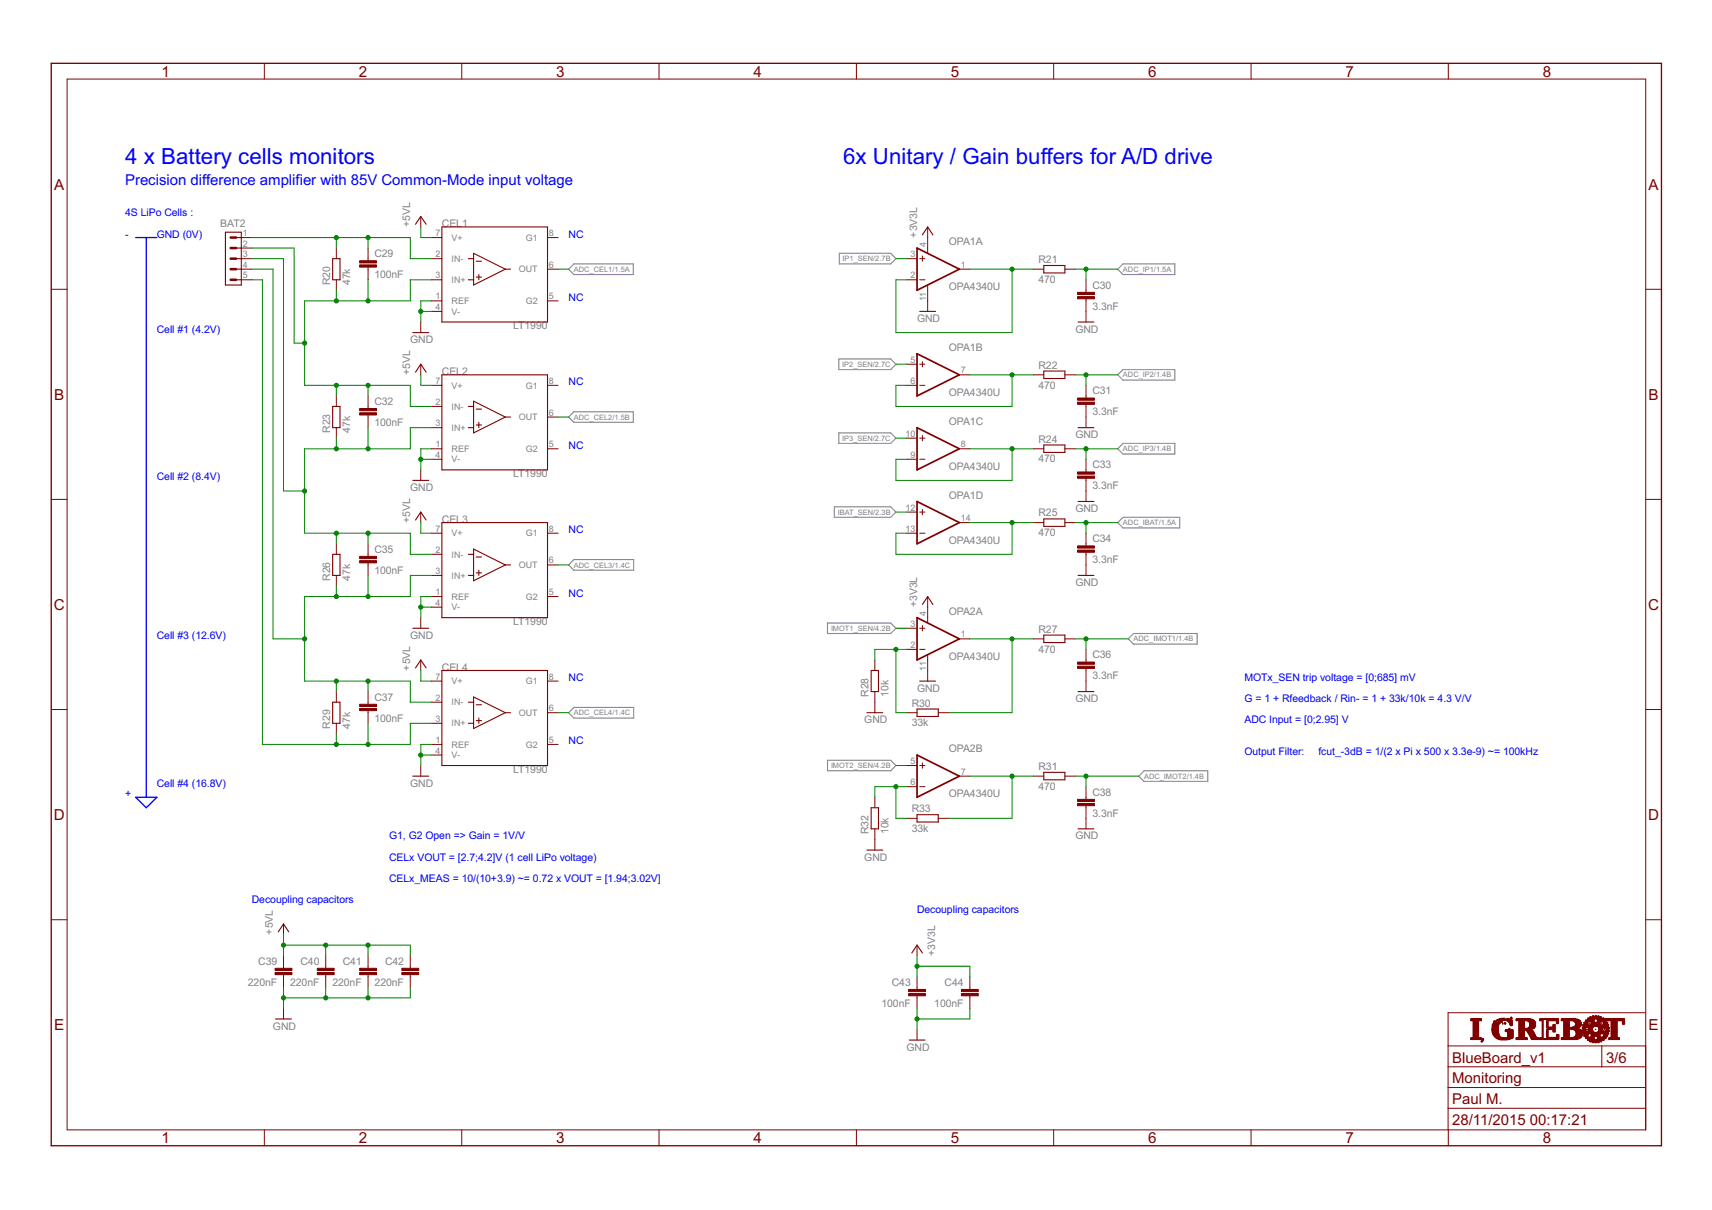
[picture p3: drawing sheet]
<svg xmlns="http://www.w3.org/2000/svg" width="297mm" height="210mm" viewBox="0 0 297 210" stroke-linecap="round" stroke-linejoin="round" font-family="sans-serif">
<defs><g id="words">
<g font-size="4.3" fill="#00f">
<text x="21.7" y="28.4">4 x Battery cells monitors</text>
<text x="146.3" y="28.4">6x Unitary / Gain buffers for A/D drive</text>
</g>
<g font-size="2.9" fill="#800000">
<text x="28" y="13.3">1</text>
<text x="62.3" y="13.3">2</text>
<text x="96.5" y="13.3">3</text>
<text x="130.7" y="13.3">4</text>
<text x="165" y="13.3">5</text>
<text x="199.2" y="13.3">6</text>
<text x="233.4" y="13.3">7</text>
<text x="267.7" y="13.3">8</text>
<text x="9.4" y="32.9">A</text>
<text x="286" y="32.9">A</text>
<text x="9.4" y="69.3">B</text>
<text x="286" y="69.3">B</text>
<text x="9.3" y="105.8">C</text>
<text x="286" y="105.8">C</text>
<text x="9.3" y="142.3">D</text>
<text x="286" y="142.3">D</text>
<text x="9.4" y="178.7">E</text>
<text x="286" y="178.7">E</text>
<text x="252" y="184.3">BlueBoard_v1</text>
<text x="278.6" y="184.3">3/6</text>
<text x="252" y="187.9">Monitoring</text>
<text x="252" y="191.5">Paul M.</text>
<text x="252" y="195.1">28/11/2015</text>
<text x="265.4" y="195.1">00:17:21</text>
<text x="28" y="198.3">1</text>
<text x="62.3" y="198.3">2</text>
<text x="96.5" y="198.3">3</text>
<text x="130.7" y="198.3">4</text>
<text x="165" y="198.3">5</text>
<text x="199.2" y="198.3">6</text>
<text x="233.4" y="198.3">7</text>
<text x="267.7" y="198.3">8</text>
</g>
<text font-size="2.9" fill="#00f" x="21.7" y="32">Precision difference amplifier with 85V Common-Mode input voltage</text>
<g font-size="2" fill="#00f">
<text x="21.7" y="37.5">4S LiPo Cells :</text>
<text x="21.7" y="41.2">-</text>
<text x="27.2" y="41.2">GND (0V)</text>
<text x="98.7" y="41.2">NC</text>
<text x="98.7" y="52.2">NC</text>
<text x="27.2" y="57.7">Cell #1 (4.2V)</text>
<text x="98.7" y="66.9">NC</text>
<text x="98.7" y="77.8">NC</text>
<text x="27.2" y="83.3">Cell #2 (8.4V)</text>
<text x="98.7" y="92.5">NC</text>
<text x="98.7" y="103.5">NC</text>
<text x="27.2" y="110.8">Cell #3 (12.6V)</text>
<text x="98.7" y="118.1">NC</text>
<text x="215.9" y="118.1">MOTx_SEN trip voltage = [0;685] mV</text>
<text x="215.9" y="121.8">G = 1 + Rfeedback / Rin- = 1 + 33k/10k = 4.3 V/V</text>
<text x="215.9" y="125.5">ADC Input = [0;2.95] V</text>
<text x="98.7" y="129.1">NC</text>
<text x="215.9" y="131">Output Filter:</text>
<text x="228.7" y="131">fcut_-3dB = 1/(2 x Pi x 500 x 3.3e-9) ~= 100kHz</text>
<text x="27.2" y="136.5">Cell #4 (16.8V)</text>
<text x="21.7" y="138.3">+</text>
<text x="67.5" y="145.6">G1, G2 Open =&gt; Gain = 1V/V</text>
<text x="67.5" y="149.3">CELx VOUT = [2.7;4.2]V (1 cell LiPo voltage)</text>
<text x="67.5" y="153">CELx_MEAS = 10/(10+3.9) ~= 0.72 x VOUT = [1.94;3.02V]</text>
<text x="43.7" y="156.6">Decoupling capacitors</text>
<text x="159.1" y="158.5">Decoupling capacitors</text>
</g>
<g font-size="2" fill="#808080">
<text x="38.2" y="39.4">BAT2</text>
<text x="71.2" y="39.4" transform="rotate(-90 71.2 39.4)">+5VL</text>
<text x="76.7" y="39.4">CEL1</text>
<text x="159.1" y="41.2" transform="rotate(-90 159.1 41.2)">+3V3L</text>
<text x="65" y="44.6">C29</text>
<text x="164.6" y="42.6">OPA1A</text>
<text x="180.2" y="45.6">R21</text>
<text x="57.3" y="49.4" transform="rotate(-90 57.3 49.4)">R20</text>
<text x="60.7" y="49.4" transform="rotate(-90 60.7 49.4)">47k</text>
<text x="65" y="48.3">100nF</text>
<text x="164.6" y="50.4">OPA4340U</text>
<text x="180.2" y="49.1">470</text>
<text x="189.5" y="53.8">3.3nF</text>
<text x="189.5" y="50.1">C30</text>
<text x="71.2" y="59.5">GND</text>
<text x="89" y="57.2">LT1990</text>
<text x="159.1" y="55.9">GND</text>
<text x="186.6" y="57.7">GND</text>
<text x="71.2" y="65" transform="rotate(-90 71.2 65)">+5VL</text>
<text x="76.7" y="65">CEL2</text>
<text x="164.6" y="60.9">OPA1B</text>
<text x="180.2" y="63.9">R22</text>
<text x="65" y="70.2">C32</text>
<text x="164.6" y="68.7">OPA4340U</text>
<text x="180.2" y="67.4">470</text>
<text x="189.5" y="68.4">C31</text>
<text x="57.3" y="75.1" transform="rotate(-90 57.3 75.1)">R23</text>
<text x="60.7" y="75.1" transform="rotate(-90 60.7 75.1)">47k</text>
<text x="65" y="73.9">100nF</text>
<text x="164.6" y="73.7">OPA1C</text>
<text x="180.2" y="76.8">R24</text>
<text x="186.6" y="76">GND</text>
<text x="189.5" y="72.1">3.3nF</text>
<text x="89" y="82.8">LT1990</text>
<text x="164.6" y="81.5">OPA4340U</text>
<text x="180.2" y="80.2">470</text>
<text x="189.5" y="81.2">C33</text>
<text x="71.2" y="85.2">GND</text>
<text x="164.6" y="86.5">OPA1D</text>
<text x="180.2" y="89.6">R25</text>
<text x="186.6" y="88.8">GND</text>
<text x="189.5" y="84.9">3.3nF</text>
<text x="65" y="95.9">C35</text>
<text x="71.2" y="90.7" transform="rotate(-90 71.2 90.7)">+5VL</text>
<text x="76.7" y="90.7">CEL3</text>
<text x="164.6" y="94.3">OPA4340U</text>
<text x="180.2" y="93">470</text>
<text x="189.5" y="94.1">C34</text>
<text x="57.3" y="100.7" transform="rotate(-90 57.3 100.7)">R26</text>
<text x="60.7" y="100.7" transform="rotate(-90 60.7 100.7)">47k</text>
<text x="65" y="99.6">100nF</text>
<text x="186.6" y="101.7">GND</text>
<text x="189.5" y="97.7">3.3nF</text>
<text x="159.1" y="105.3" transform="rotate(-90 159.1 105.3)">+3V3L</text>
<text x="164.6" y="106.7">OPA2A</text>
<text x="71.2" y="110.8">GND</text>
<text x="89" y="108.4">LT1990</text>
<text x="180.2" y="113.2">470</text>
<text x="180.2" y="109.7">R27</text>
<text x="71.2" y="116.3" transform="rotate(-90 71.2 116.3)">+5VL</text>
<text x="76.7" y="116.3">CEL4</text>
<text x="159.1" y="120">GND</text>
<text x="164.6" y="114.5">OPA4340U</text>
<text x="189.5" y="117.9">3.3nF</text>
<text x="189.5" y="114.2">C36</text>
<text x="65" y="125.2">100nF</text>
<text x="65" y="121.5">C37</text>
<text x="150" y="125.5">GND</text>
<text x="150.7" y="120.9" transform="rotate(-90 150.7 120.9)">R28</text>
<text x="154.2" y="120.9" transform="rotate(-90 154.2 120.9)">10k</text>
<text x="158.2" y="122.6">R30</text>
<text x="186.6" y="121.8">GND</text>
<text x="57.3" y="126.4" transform="rotate(-90 57.3 126.4)">R29</text>
<text x="60.7" y="126.4" transform="rotate(-90 60.7 126.4)">47k</text>
<text x="158.2" y="126">33k</text>
<text x="164.6" y="130.5">OPA2B</text>
<text x="71.2" y="136.5">GND</text>
<text x="89" y="134.1">LT1990</text>
<text x="180.2" y="137">470</text>
<text x="180.2" y="133.6">R31</text>
<text x="158.2" y="140.9">R33</text>
<text x="164.6" y="138.3">OPA4340U</text>
<text x="189.5" y="141.7">3.3nF</text>
<text x="189.5" y="138">C38</text>
<text x="150" y="149.3">GND</text>
<text x="150.7" y="144.7" transform="rotate(-90 150.7 144.7)">R32</text>
<text x="154.2" y="144.7" transform="rotate(-90 154.2 144.7)">10k</text>
<text x="158.2" y="144.3">33k</text>
<text x="186.6" y="145.6">GND</text>
<text x="44.8" y="167.3">C39</text>
<text x="47.4" y="162.1" transform="rotate(-90 47.4 162.1)">+5VL</text>
<text x="52.1" y="167.3">C40</text>
<text x="59.5" y="167.3">C41</text>
<text x="66.8" y="167.3">C42</text>
<text x="162.2" y="165.8" transform="rotate(-90 162.2 165.8)">+3V3L</text>
<text x="43" y="171">220nF</text>
<text x="50.3" y="171">220nF</text>
<text x="57.7" y="171">220nF</text>
<text x="65" y="171">220nF</text>
<text x="154.7" y="171">C43</text>
<text x="163.9" y="171">C44</text>
<text x="47.4" y="178.6">GND</text>
<text x="152.9" y="174.7">100nF</text>
<text x="162.1" y="174.7">100nF</text>
<text x="157.3" y="182.3">GND</text>
</g>
<g font-size="1.7" fill="#808080">
<text x="42.1" y="40.9">1</text>
<text x="75.6" y="40.9">7</text>
<text x="78.4" y="41.8">V+</text>
<text x="91.2" y="41.8">G1</text>
<text x="95.3" y="40.9">8</text>
<text x="42.1" y="42.8">2</text>
<text x="42.1" y="44.6">3</text>
<text x="42.1" y="46.4">4</text>
<text x="75.6" y="44.6">2</text>
<text x="78.4" y="45.4">IN-</text>
<text x="90" y="47.3">OUT</text>
<text x="95.3" y="46.4">6</text>
<text x="158" y="44.6">3</text>
<text x="160.7" y="42.8" transform="rotate(-90 160.7 42.8)">4</text>
<text x="166.7" y="46.4">1</text>
<text x="42.1" y="48.3">5</text>
<text x="75.6" y="48.3">3</text>
<text x="75.6" y="53.8">4</text>
<text x="75.6" y="51.9">1</text>
<text x="78.4" y="49.1">IN+</text>
<text x="78.4" y="52.7">REF</text>
<text x="91.2" y="52.7">G2</text>
<text x="95.3" y="51.9">5</text>
<text x="158" y="48.3">2</text>
<text x="160.7" y="52.2" transform="rotate(-90 160.7 52.2)">11</text>
<text x="78.4" y="54.6">V-</text>
<text x="158" y="62.9">5</text>
<text x="166.7" y="64.8">7</text>
<text x="75.6" y="66.6">7</text>
<text x="75.6" y="70.3">2</text>
<text x="78.4" y="67.4">V+</text>
<text x="78.4" y="71.1">IN-</text>
<text x="91.2" y="67.4">G1</text>
<text x="95.3" y="66.6">8</text>
<text x="158" y="66.6">6</text>
<text x="75.6" y="73.9">3</text>
<text x="75.6" y="77.6">1</text>
<text x="78.4" y="74.7">IN+</text>
<text x="90" y="72.9">OUT</text>
<text x="95.3" y="72.1">6</text>
<text x="95.3" y="77.6">5</text>
<text x="157.1" y="75.8">10</text>
<text x="166.7" y="77.6">8</text>
<text x="75.6" y="79.4">4</text>
<text x="78.4" y="80.2">V-</text>
<text x="78.4" y="78.4">REF</text>
<text x="91.2" y="78.4">G2</text>
<text x="158" y="79.4">9</text>
<text x="157.1" y="88.6">12</text>
<text x="75.6" y="92.2">7</text>
<text x="75.6" y="95.9">2</text>
<text x="78.4" y="93">V+</text>
<text x="91.2" y="93.1">G1</text>
<text x="95.3" y="92.2">8</text>
<text x="157.1" y="92.2">13</text>
<text x="166.7" y="90.4">14</text>
<text x="75.6" y="99.6">3</text>
<text x="78.4" y="96.7">IN-</text>
<text x="78.4" y="100.4">IN+</text>
<text x="90" y="98.5">OUT</text>
<text x="95.3" y="97.7">6</text>
<text x="75.6" y="105.1">4</text>
<text x="75.6" y="103.2">1</text>
<text x="78.4" y="105.9">V-</text>
<text x="78.4" y="104">REF</text>
<text x="91.2" y="104">G2</text>
<text x="95.3" y="103.2">5</text>
<text x="160.7" y="106.9" transform="rotate(-90 160.7 106.9)">4</text>
<text x="158" y="112.4">2</text>
<text x="158" y="108.7">3</text>
<text x="166.7" y="110.6">1</text>
<text x="75.6" y="117.9">7</text>
<text x="78.4" y="118.7">V+</text>
<text x="91.2" y="118.7">G1</text>
<text x="95.3" y="117.9">8</text>
<text x="160.7" y="116.4" transform="rotate(-90 160.7 116.4)">11</text>
<text x="75.6" y="121.6">2</text>
<text x="75.6" y="125.2">3</text>
<text x="78.4" y="122.4">IN-</text>
<text x="90" y="124.2">OUT</text>
<text x="95.3" y="123.4">6</text>
<text x="75.6" y="130.7">4</text>
<text x="75.6" y="128.9">1</text>
<text x="78.4" y="126">IN+</text>
<text x="78.4" y="131.5">V-</text>
<text x="78.4" y="129.7">REF</text>
<text x="91.2" y="129.7">G2</text>
<text x="95.3" y="128.9">5</text>
<text x="158" y="136.2">6</text>
<text x="158" y="132.5">5</text>
<text x="166.7" y="134.4">7</text>
</g>
<g font-size="1.4" fill="#808080">
<text x="99.6" y="47.2">ADC_CEL1/1.5A</text>
<text x="146.2" y="45.3">IP1_SEN/2.7B</text>
<text x="194.8" y="47.2">ADC_IP1/1.5A</text>
<text x="146.1" y="63.6">IP2_SEN/2.7C</text>
<text x="194.8" y="65.5">ADC_IP2/1.4B</text>
<text x="99.6" y="72.8">ADC_CEL2/1.5B</text>
<text x="146.1" y="76.5">IP3_SEN/2.7C</text>
<text x="194.8" y="78.3">ADC_IP3/1.4B</text>
<text x="145.4" y="89.3">IBAT_SEN/2.3B</text>
<text x="194.8" y="91.1">ADC_IBAT/1.5A</text>
<text x="99.6" y="98.5">ADC_CEL3/1.4C</text>
<text x="144.2" y="109.4">IMOT1_SEN/4.2B</text>
<text x="196.7" y="111.3">ADC_IMOT1/1.4B</text>
<text x="99.6" y="124.1">ADC_CEL4/1.4C</text>
<text x="144.2" y="133.3">IMOT2_SEN/4.2B</text>
<text x="198.5" y="135.1">ADC_IMOT2/1.4B</text>
</g>
</g></defs>
<path d="M23.5 41.2h3.7M25.4 41.2v97.1M23.5 138.3h3.7l-1.8 1.8z" fill="none" stroke="#00f" stroke-width=".23"/>
<g fill="none" stroke="#808080" stroke-width=".19">
<path d="M99.6 45.8h10.3v1.8h-10.3l-.9-.9zM145.6 43.9h8.9l.9 1-.9 .9h-8.9zM194.8 45.8h9v1.8h-9l-.9-.9zM98.7 72.3l.9-.9h10.3v1.9h-10.3zM145.5 62.3h9l.9 .9-.9 .9h-9zM145.5 75.1h9l.9 .9-.9 .9h-9zM193.9 65l.9-.9h9v1.8h-9zM194.8 76.9h9v1.9h-9l-.9-.9zM99.6 97.1h10.3v1.8h-10.3l-.9-.9zM144.8 87.9h9.7l.9 .9-.9 .9h-9.7zM193.9 90.7l.9-1h9.9v1.9h-9.9zM143.6 108.1h10.9l.9 .9-.9 .9h-10.9z"/>
<path d="M195.7 110.8l1-.9h11v1.8h-11zM98.7 123.6l.9-.9h10.3v1.9h-10.3zM143.6 131.9h10.9l.9 .9-.9 .9h-10.9zM198.5 133.7h11v1.9h-11l-.9-1z"/>
</g>
<path d="M8.9 11h279.4v187.8h-279.4z" fill="none" stroke="#800000" stroke-width=".23"/>
<g fill="none" stroke="#800000" stroke-width=".17">
<path d="M11.6 13.7h273.9v182.3h-273.9zM45.9 11v2.7M80.1 11v2.7M114.3 11v2.7M148.6 11v2.7M182.8 11v2.7M217.1 11v2.7M251.3 11v2.7M73 37.5v1.9M161 39.4v4.5M8.9 50.2h2.7M41.9 41.2h1.8"/>
<path d="M41.9 44.9h1.8M41.9 48.5h1.8M41.9 46.7h1.8M41.9 43h1.8M58.4 43v1.9M58.4 48.5v1.9M63.9 43v2.2M63.9 46.3v2.2M73 55.9v1.8M74.8 41.2h1.9M74.8 44.9h1.9M74.8 48.5h1.9"/>
<path d="M74.8 54h1.9M74.8 52.2h1.9M95 41.2h1.8M95 46.7h1.8M95 52.2h1.8M157.3 44.9h1.8M157.3 48.5h1.8M159.6 44.9h.9M159.6 48.5h.9M160 44.4v.9M161 49.5v4.5M166.5 46.7h1.8"/>
<path d="M179.3 46.7h1.8M184.8 46.7h1.8M188.4 48.5v2.2M188.4 51.8v4.1M285.5 50.2h2.8M58.4 68.7v1.8M58.4 74.2v1.8M63.9 68.7v2.2M63.9 72v2.2M73 63.2v1.8M74.8 66.8h1.9M74.8 70.5h1.9"/>
<path d="M74.8 74.2h1.9M74.8 79.7h1.9M74.8 77.9h1.9M95 66.8h1.8M95 72.3h1.8M95 77.9h1.8M157.3 66.8h1.8M157.3 79.7h1.8M157.3 63.2h1.8M157.3 76h1.8M159.6 66.8h.9M159.6 79.7h.9"/>
<path d="M159.6 63.2h.9M159.6 76h.9M160 62.7v.9M160 75.5v1M166.5 77.9h1.8M166.5 65h1.8M179.3 77.9h1.8M179.3 65h1.8M184.8 77.9h1.8M184.8 65h1.8M188.4 66.8v2.2M188.4 70.1v4.1"/>
<path d="M188.4 79.7v2.2M8.9 86.6h2.7M58.4 94.3v1.9M58.4 99.8v1.9M63.9 94.3v2.2M63.9 97.6v2.2M73 81.5v1.8M73 88.8v1.9M74.8 92.5h1.9M74.8 96.2h1.9M74.8 99.8h1.9M95 92.5h1.8"/>
<path d="M95 98h1.8M157.3 92.5h1.8M157.3 88.8h1.8M159.6 92.5h.9M159.6 88.8h.9M160 88.4v.9M166.5 90.7h1.8M179.3 90.7h1.8M184.8 90.7h1.8M188.4 83v4M188.4 92.5v2.2M188.4 95.8v4"/>
<path d="M285.5 86.6h2.8M58.4 120v1.8M63.9 120v2.2M73 107.1v1.9M73 114.5v1.8M74.8 105.3h1.9M74.8 103.5h1.9M74.8 118.2h1.9M95 103.5h1.8M95 118.2h1.8M151.8 114.5v1.8M151.8 120v3.6"/>
<path d="M157.3 109h1.8M157.3 112.6h1.8M159.6 109h.9M159.6 112.6h.9M160 108.5v1M161 103.5v4.5M161 113.6v4.6M166.5 110.8h1.8M179.3 110.8h1.8M184.8 110.8h1.8M188.4 112.6v2.3M188.4 116v4"/>
<path d="M8.9 123.1h2.7M58.4 125.5v1.8M63.9 123.3v2.2M73 132.8v1.8M74.8 121.8h1.9M74.8 125.5h1.9M74.8 131h1.9M74.8 129.1h1.9M95 123.6h1.8M95 129.1h1.8M151.8 138.3v1.8M157.3 123.6h1.8"/>
<path d="M157.3 132.8h1.8M157.3 136.5h1.8M159.6 132.8h.9M159.6 136.5h.9M160 132.4v.9M162.8 123.6h1.8M166.5 134.6h1.8M179.3 134.6h1.8M184.8 134.6h1.8M188.4 136.5v2.2M188.4 139.8v4M285.5 123.1h2.8"/>
<path d="M8.9 159.6h2.7M151.8 143.8v3.7M157.3 142h1.8M162.8 142h1.8M285.5 159.6h2.8M49.2 160.3v1.8M49.2 165.8v2.2M49.2 169.1v2.2M49.2 174.9v1.9M56.5 165.8v2.2M56.5 169.1v2.2M63.9 165.8v2.2"/>
<path d="M63.9 169.1v2.2M71.2 165.8v2.2M71.2 169.1v2.2M159.1 164v1.8M159.1 169.4v2.2M159.1 172.7v2.2M159.1 178.6v1.8M168.3 169.4v2.2M168.3 172.7v2.2M285.5 175.7h-34.3v20.3M45.9 196v2.8M80.1 196v2.8"/>
<path d="M114.3 196v2.8M148.6 196v2.8M182.8 196v2.8M217.1 196v2.8M251.2 181.4h34.3M251.2 192.3h34.3M251.2 188.7h34.3M251.2 185.1h34.3M251.3 196v2.8M277.9 181.4v3.7"/>
</g>
<g fill="none" stroke="#800000" stroke-width=".19">
<path d="M72.1 38.9l.9-1.4 .9 1.4M76.7 39.4h18.3v16.5h-18.3zM39.1 40.3h2.8v9.1h-2.8zM41 46.7h.9M41 44.9h.9M41 48.5h.9M41 41.2h.9M41 43h.9M57.7 44.9h1.3v3.6h-1.3zM71.6 57.7h2.8M81.3 44.9h.9M81.3 48.5h.9"/>
<path d="M82.2 43.9l5.5 2.8-5.5 2.7zM82.6 45.3h.9M82.6 48.1h.9M83.1 47.6v.9M87.7 46.7h.9M159.6 54h2.7M160 40.7l1-1.3 .9 1.3M181.1 46.1h3.7v1.2h-3.7zM187 55.9h2.8M57.7 70.5h1.3v3.7h-1.3zM72.1 64.6l.9-1.4 .9 1.4M76.7 65h18.3v16.5h-18.3z"/>
<path d="M81.3 70.5h.9M81.3 74.2h.9M82.2 69.6l5.5 2.7-5.5 2.8zM82.6 71h.9M82.6 73.7h.9M83.1 73.3v.9M87.7 72.3h.9M181.1 64.4h3.7v1.3h-3.7zM181.1 77.2h3.7v1.3h-3.7zM187 74.2h2.8M57.7 96.2h1.3v3.6h-1.3zM71.6 83.3h2.8"/>
<path d="M72.1 90.2l.9-1.4 .9 1.4M76.7 90.7h18.3v16.4h-18.3zM81.3 96.2h.9M81.3 99.8h.9M82.2 95.2l5.5 2.8-5.5 2.8zM82.6 96.6h.9M82.6 99.4h.9M83.1 98.9v.9M87.7 98h.9M181.1 90h3.7v1.3h-3.7zM187 99.8h2.8M187 87h2.8"/>
<path d="M71.6 109h2.8M72.1 115.9l.9-1.4 .9 1.4M76.7 116.3h18.3v16.5h-18.3zM151.2 116.3h1.2v3.7h-1.2zM159.6 118.2h2.7M160 104.9l1-1.4 .9 1.4M181.1 110.2h3.7v1.3h-3.7zM187 120h2.8M57.7 121.8h1.3v3.7h-1.3zM71.6 134.6h2.8M81.3 121.8h.9M81.3 125.5h.9"/>
<path d="M82.2 120.9l5.5 2.7-5.5 2.8zM82.6 122.3h.9M82.6 125h.9M83.1 124.6v.9M87.7 123.6h.9M150.4 123.6h2.8M159.1 123h3.7v1.3h-3.7zM181.1 134h3.7v1.3h-3.7zM150.4 147.5h2.8M151.2 140.1h1.2v3.7h-1.2zM159.1 141.3h3.7v1.3h-3.7zM187 143.8h2.8"/>
<path d="M47.8 176.8h2.8M48.3 161.6l.9-1.3 .9 1.3M158.2 165.3l.9-1.3 .9 1.3M157.8 180.4h2.7"/>
</g>
<g fill="#800000" stroke="#800000" stroke-width=".17">
<path d="M62.4 46h2.9v.3h-2.9z"/>
<path d="M62.4 45.2h2.9v.4h-2.9z"/>
<path d="M62.4 71.6h2.9v.4h-2.9z"/>
<path d="M62.4 70.9h2.9v.3h-2.9z"/>
<path d="M62.4 97.3h2.9v.3h-2.9z"/>
<path d="M62.4 96.5h2.9v.4h-2.9z"/>
<path d="M62.4 122.9h2.9v.4h-2.9z"/>
<path d="M62.4 122.2h2.9v.4h-2.9z"/>
<path d="M187 51.5h2.9v.3h-2.9z"/>
<path d="M187 50.7h2.9v.4h-2.9z"/>
<path d="M187 69.8h2.9v.3h-2.9z"/>
<path d="M187 69h2.9v.4h-2.9z"/>
<path d="M187 82.6h2.9v.4h-2.9z"/>
<path d="M187 81.9h2.9v.4h-2.9z"/>
<path d="M187 95.4h2.9v.4h-2.9z"/>
<path d="M187 94.7h2.9v.4h-2.9z"/>
<path d="M187 115.6h2.9v.4h-2.9z"/>
<path d="M187 114.9h2.9v.3h-2.9z"/>
<path d="M187 139.4h2.9v.4h-2.9z"/>
<path d="M187 138.7h2.9v.3h-2.9z"/>
<path d="M157.6 172.4h3v.3h-3z"/>
<path d="M157.6 171.6h3v.4h-3z"/>
<path d="M166.8 172.4h2.9v.3h-2.9z"/>
<path d="M166.8 171.6h2.9v.4h-2.9z"/>
<path d="M47.7 168.7h3v.4h-3z"/>
<path d="M47.7 168h3v.4h-3z"/>
<path d="M55.1 168.7h2.9v.4h-2.9z"/>
<path d="M55.1 168h2.9v.4h-2.9z"/>
<path d="M62.4 168.7h2.9v.4h-2.9z"/>
<path d="M62.4 168h2.9v.4h-2.9z"/>
<path d="M69.7 168.7h2.9v.4h-2.9z"/>
<path d="M69.7 168h2.9v.4h-2.9z"/>
<path d="M276.4 180.8l.1 .1z"/>
<path d="M276.7 180.8l.2 .1z"/>
<path d="M277.3 180.8l.1 .1z"/>
<path d="M276.2 180.8h.3z"/>
<path d="M276.7 180.8h.3z"/>
<path d="M277.2 180.8h.3z"/>
<path d="M257 180.7l.2 .1z"/>
<path d="M275.9 180.7l.1 .1z"/>
<path d="M276.2 180.7l.4 .1z"/>
<path d="M276.6 180.7l.4 .1z"/>
<path d="M277.2 180.7l.3 .1z"/>
<path d="M277.7 180.7l.1 .1z"/>
<path d="M257 180.6l.3 .1z"/>
<path d="M275.8 180.6l.3 .1z"/>
<path d="M276.2 180.6l1.3 .1z"/>
<path d="M277.7 180.6l.2 .1z"/>
<path d="M257 180.5l.3 .1z"/>
<path d="M275.8 180.5l2.1 .1z"/>
<path d="M275.5 180.5l.1 .1z"/>
<path d="M257 180.4l.3 .1z"/>
<path d="M275.4 180.4l.3 .1z"/>
<path d="M275.8 180.4l2.1 .1z"/>
<path d="M278 180.4l.3 .1z"/>
<path d="M257 180.3l.4 .1z"/>
<path d="M260.3 180.3l1.2 .1z"/>
<path d="M275.4 180.3l2.9 .1z"/>
<path d="M255.2 180.3h2.2z"/>
<path d="M260 180.3h1.9z"/>
<path d="M263 180.3h2z"/>
<path d="M265.7 180.3h1.3z"/>
<path d="M267.1 180.3h3.3z"/>
<path d="M270.9 180.3h2.7z"/>
<path d="M275.4 180.3h1.3z"/>
<path d="M277.1 180.3h1.2z"/>
<path d="M279.1 180.3h1.9z"/>
<path d="M255.2 180.2l2.2 .1z"/>
<path d="M259.9 180.2l.7 .1z"/>
<path d="M260.7 180.2l1.4 .1z"/>
<path d="M263 180.2l2 .1z"/>
<path d="M265.7 180.2l1.3 .1z"/>
<path d="M267.1 180.2l3.3 .1z"/>
<path d="M270.9 180.2l3 .1z"/>
<path d="M275.4 180.2l1.2 .1z"/>
<path d="M277.1 180.2l1.2 .1z"/>
<path d="M279.1 180.2l1.9 .1z"/>
<path d="M255.2 180.1l1.8 .1z"/>
<path d="M259.7 180.1l2.6 .1z"/>
<path d="M263 180.1l2 .1z"/>
<path d="M265.6 180.1l1.4 .1z"/>
<path d="M267.1 180.1l.6 .1z"/>
<path d="M270.3 180.1l.2 .1z"/>
<path d="M270.9 180.1l3.2 .1z"/>
<path d="M275.2 180.1l.1 .1z"/>
<path d="M275.4 180.1l1.2 .1z"/>
<path d="M277.2 180.1l1.1 .1z"/>
<path d="M278.4 180.1l.2 .1z"/>
<path d="M279.1 180.1l1.9 .1z"/>
<path d="M255.2 180l1.8 .1z"/>
<path d="M259.6 180l1.3 .1z"/>
<path d="M261 180l1.4 .1z"/>
<path d="M263 180l2 .1z"/>
<path d="M265.6 180l1.4 .1z"/>
<path d="M267.1 180l.6 .1z"/>
<path d="M268.4 180l1.8 .1z"/>
<path d="M270.3 180l.2 .1z"/>
<path d="M270.9 180l3.3 .1z"/>
<path d="M275.1 180l1.4 .1z"/>
<path d="M277.2 180l1.5 .1z"/>
<path d="M279.1 180l1.9 .1z"/>
<path d="M255.6 180h.9z"/>
<path d="M259.5 180h1z"/>
<path d="M261.4 180h1.1z"/>
<path d="M263.5 180h1z"/>
<path d="M265.6 180h1.1z"/>
<path d="M267.6 180h.1z"/>
<path d="M268.4 180h2z"/>
<path d="M271.3 180h1z"/>
<path d="M272.6 180h1.7z"/>
<path d="M275.1 180h1.5z"/>
<path d="M277.2 180h1.5z"/>
<path d="M279.5 180h1.1z"/>
<path d="M255.6 179.9l.9 .1z"/>
<path d="M259.4 179.9l1 .1z"/>
<path d="M261.6 179.9l.9 .1z"/>
<path d="M263.5 179.9l1 .1z"/>
<path d="M265.6 179.9l1 .1z"/>
<path d="M267.6 179.9l.1 .1z"/>
<path d="M268.4 179.9l.2 .1z"/>
<path d="M270 179.9l.5 .1z"/>
<path d="M271.3 179.9l1 .1z"/>
<path d="M273 179.9l1.4 .1z"/>
<path d="M275.1 179.9l1.5 .1z"/>
<path d="M277.2 179.9l1.4 .1z"/>
<path d="M279.5 179.9l1.1 .1z"/>
<path d="M255.6 179.8l.9 .1z"/>
<path d="M259.4 179.8l.9 .1z"/>
<path d="M261.6 179.8l.9 .1z"/>
<path d="M263.5 179.8l1 .1z"/>
<path d="M265.5 179.8l1 .1z"/>
<path d="M267.6 179.8l.1 .1z"/>
<path d="M268.4 179.8l.2 .1z"/>
<path d="M270 179.8l.5 .1z"/>
<path d="M271.3 179.8l1 .1z"/>
<path d="M273.2 179.8l1.2 .1z"/>
<path d="M275.1 179.8l.5 .1z"/>
<path d="M276 179.8l.6 .1z"/>
<path d="M277.1 179.8l.6 .1z"/>
<path d="M278.1 179.8l.5 .1z"/>
<path d="M279.5 179.8l1.1 .1z"/>
<path d="M255.6 179.7l.9 .1z"/>
<path d="M259.3 179.7l.9 .1z"/>
<path d="M261.6 179.7l.9 .1z"/>
<path d="M263.5 179.7l1 .1z"/>
<path d="M265.5 179.7l1 .1z"/>
<path d="M267.6 179.7l.1 .1z"/>
<path d="M268.4 179.7l.2 .1z"/>
<path d="M270 179.7l.5 .1z"/>
<path d="M271.3 179.7l1 .1z"/>
<path d="M273.3 179.7l1.1 .1z"/>
<path d="M274.9 179.7l.1 .1z"/>
<path d="M275.1 179.7l.4 .1z"/>
<path d="M276.1 179.7l.6 .1z"/>
<path d="M277 179.7l.7 .1z"/>
<path d="M278.2 179.7l.4 .1z"/>
<path d="M278.7 179.7l.2 .1z"/>
<path d="M279.5 179.7l1.1 .1z"/>
<path d="M255.6 179.7h.9z"/>
<path d="M259.2 179.7h1z"/>
<path d="M261.6 179.7h.3z"/>
<path d="M261.9 179.7h.6z"/>
<path d="M263.5 179.7h1z"/>
<path d="M265.4 179.7h1z"/>
<path d="M267.6 179.7h.1z"/>
<path d="M268.4 179.7h.2z"/>
<path d="M270 179.7h.5z"/>
<path d="M271.3 179.7h1z"/>
<path d="M273.3 179.7h1.2z"/>
<path d="M274.8 179.7h.7z"/>
<path d="M276.1 179.7h1.5z"/>
<path d="M278.3 179.7h.6z"/>
<path d="M279.5 179.7h1.1z"/>
<path d="M255.6 179.6l.9 .1z"/>
<path d="M259.1 179.6l1.1 .1z"/>
<path d="M261.6 179.6l.3 .1z"/>
<path d="M261.9 179.6l.6 .1z"/>
<path d="M263.5 179.6l1 .1z"/>
<path d="M265.4 179.6l1 .1z"/>
<path d="M267.6 179.6l.1 .1z"/>
<path d="M268.4 179.6l.2 .1z"/>
<path d="M270 179.6l.5 .1z"/>
<path d="M271.3 179.6l1 .1z"/>
<path d="M273.4 179.6l1.1 .1z"/>
<path d="M274.8 179.6l.7 .1z"/>
<path d="M276.1 179.6l1.5 .1z"/>
<path d="M278.3 179.6l.7 .1z"/>
<path d="M279.5 179.6l1.1 .1z"/>
<path d="M255.6 179.5l.9 .1z"/>
<path d="M259.1 179.5l1.1 .1z"/>
<path d="M261.6 179.5l.3 .1z"/>
<path d="M261.9 179.5l.6 .1z"/>
<path d="M263.5 179.5l1 .1z"/>
<path d="M265.3 179.5l1.1 .1z"/>
<path d="M267.6 179.5l.1 .1z"/>
<path d="M268.4 179.5l.2 .1z"/>
<path d="M270 179.5l.5 .1z"/>
<path d="M271.3 179.5l1 .1z"/>
<path d="M273.4 179.5l1.1 .1z"/>
<path d="M274.9 179.5l.6 .1z"/>
<path d="M276.1 179.5l1.5 .1z"/>
<path d="M278.3 179.5l.6 .1z"/>
<path d="M279.5 179.5l1.1 .1z"/>
<path d="M255.6 179.5h.9z"/>
<path d="M259.1 179.5h1z"/>
<path d="M261.6 179.5h.3z"/>
<path d="M261.9 179.5h.6z"/>
<path d="M263.5 179.5h1z"/>
<path d="M265.3 179.5h1.1z"/>
<path d="M267.6 179.5h.1z"/>
<path d="M268.4 179.5h.2z"/>
<path d="M270 179.5h.5z"/>
<path d="M271.3 179.5h1z"/>
<path d="M273.4 179.5h1.2z"/>
<path d="M274.9 179.5h.6z"/>
<path d="M276.1 179.5h1.5z"/>
<path d="M278.2 179.5h.6z"/>
<path d="M279.5 179.5h1.1z"/>
<path d="M255.6 179.4l.9 .1z"/>
<path d="M259.1 179.4l1 .1z"/>
<path d="M261.6 179.4l.3 .1z"/>
<path d="M262 179.4l.5 .1z"/>
<path d="M263.5 179.4l1 .1z"/>
<path d="M265.3 179.4l1 .1z"/>
<path d="M267.6 179.4l.1 .1z"/>
<path d="M268.4 179.4l.2 .1z"/>
<path d="M271.3 179.4l1 .1z"/>
<path d="M273.5 179.4l1.1 .1z"/>
<path d="M274.9 179.4l.7 .1z"/>
<path d="M276.1 179.4l1.6 .1z"/>
<path d="M278.2 179.4l.6 .1z"/>
<path d="M279.5 179.4l1.1 .1z"/>
<path d="M255.6 179.3l.9 .1z"/>
<path d="M259 179.3l1.1 .1z"/>
<path d="M261.6 179.3l.3 .1z"/>
<path d="M262 179.3l.5 .1z"/>
<path d="M263.5 179.3l1 .1z"/>
<path d="M265.3 179.3l1 .1z"/>
<path d="M267.6 179.3l.1 .1z"/>
<path d="M268.4 179.3l.2 .1z"/>
<path d="M271.3 179.3l1 .1z"/>
<path d="M273.5 179.3l1.1 .1z"/>
<path d="M274.6 179.3l1.1 .1z"/>
<path d="M276 179.3l1.7 .1z"/>
<path d="M278.1 179.3l1 .1z"/>
<path d="M279.5 179.3l1.1 .1z"/>
<path d="M255.6 179.2l.9 .1z"/>
<path d="M259 179.2l1 .1z"/>
<path d="M261.6 179.2l.2 .1z"/>
<path d="M262 179.2l.5 .1z"/>
<path d="M263.5 179.2l1 .1z"/>
<path d="M265.2 179.2l1 .1z"/>
<path d="M267.6 179.2l.1 .1z"/>
<path d="M268.4 179.2l.2 .1z"/>
<path d="M271.3 179.2l1 .1z"/>
<path d="M273.5 179.2l5.6 .1z"/>
<path d="M279.5 179.2l1.1 .1z"/>
<path d="M265.1 179.2l1.1 .1z"/>
<path d="M255.6 179.1l.9 .1z"/>
<path d="M258.9 179.1l1.1 .1z"/>
<path d="M261.6 179.1l.2 .1z"/>
<path d="M262 179.1l.5 .1z"/>
<path d="M263.5 179.1l1 .1z"/>
<path d="M265.1 179.1l1 .1z"/>
<path d="M267.6 179.1l.1 .1z"/>
<path d="M268.4 179.1l.2 .1z"/>
<path d="M271.3 179.1l1 .1z"/>
<path d="M273.5 179.1l1.1 .1z"/>
<path d="M274.6 179.1l4.4 .1z"/>
<path d="M279.5 179.1l1.1 .1z"/>
<path d="M255.6 179l.9 .1z"/>
<path d="M258.9 179l1.1 .1z"/>
<path d="M261.6 179l.9 .1z"/>
<path d="M263.5 179l1 .1z"/>
<path d="M265 179l1.1 .1z"/>
<path d="M267.6 179l.1 .1z"/>
<path d="M268.4 179l.2 .1z"/>
<path d="M271.3 179l1 .1z"/>
<path d="M273.4 179l1.1 .1z"/>
<path d="M274.7 179l1.9 .1z"/>
<path d="M277.1 179l1.9 .1z"/>
<path d="M279.5 179l1.1 .1z"/>
<path d="M255.6 178.9l.9 .1z"/>
<path d="M258.9 178.9l1.1 .1z"/>
<path d="M261.6 178.9l.9 .1z"/>
<path d="M263.5 178.9l1 .1z"/>
<path d="M265 178.9l1.1 .1z"/>
<path d="M267.6 178.9l.1 .1z"/>
<path d="M268.4 178.9l.2 .1z"/>
<path d="M269.5 178.9l.3 .1z"/>
<path d="M271.3 178.9l1 .1z"/>
<path d="M273.4 178.9l1.1 .1z"/>
<path d="M274.7 178.9l1.8 .1z"/>
<path d="M277.2 178.9l1.8 .1z"/>
<path d="M279.5 178.9l1.1 .1z"/>
<path d="M261.2 178.9l1.3 .1z"/>
<path d="M274.6 178.9l1.9 .1z"/>
<path d="M277.3 178.9l1.8 .1z"/>
<path d="M255.6 178.8l.9 .1z"/>
<path d="M258.9 178.8l1.1 .1z"/>
<path d="M261.2 178.8l1.3 .1z"/>
<path d="M263.5 178.8l1 .1z"/>
<path d="M264.9 178.8l1.1 .1z"/>
<path d="M267.6 178.8l.1 .1z"/>
<path d="M268.4 178.8l.2 .1z"/>
<path d="M269.5 178.8l.1 .1z"/>
<path d="M269.7 178.8l.1 .1z"/>
<path d="M271.3 178.8l1 .1z"/>
<path d="M273.3 178.8l1.1 .1z"/>
<path d="M274.5 178.8l.7 .1z"/>
<path d="M275.5 178.8l.9 .1z"/>
<path d="M277.4 178.8l.8 .1z"/>
<path d="M278.5 178.8l.8 .1z"/>
<path d="M279.5 178.8l1.1 .1z"/>
<path d="M255.6 178.7l.9 .1z"/>
<path d="M258.8 178.7l1.2 .1z"/>
<path d="M261.2 178.7l.7 .1z"/>
<path d="M261.9 178.7l.6 .1z"/>
<path d="M263.5 178.7l1 .1z"/>
<path d="M264.8 178.7l1.1 .1z"/>
<path d="M267.6 178.7l.1 .1z"/>
<path d="M268.4 178.7l.2 .1z"/>
<path d="M269.5 178.7l.1 .1z"/>
<path d="M269.7 178.7l.1 .1z"/>
<path d="M271.3 178.7l1 .1z"/>
<path d="M273.3 178.7l1.1 .1z"/>
<path d="M274.5 178.7l.6 .1z"/>
<path d="M275.6 178.7l.8 .1z"/>
<path d="M277.4 178.7l.7 .1z"/>
<path d="M278.6 178.7l.7 .1z"/>
<path d="M279.5 178.7l1.1 .1z"/>
<path d="M258.9 178.7l.1 .1z"/>
<path d="M259.1 178.7l.4 .1z"/>
<path d="M259.6 178.7l.4 .1z"/>
<path d="M261.2 178.7l1.3 .1z"/>
<path d="M263.5 178.7l2.4 .1z"/>
<path d="M273.2 178.7l1.2 .1z"/>
<path d="M275.7 178.7l.6 .1z"/>
<path d="M278.6 178.7l.6 .1z"/>
<path d="M255.6 178.6l.9 .1z"/>
<path d="M258.8 178.6l.3 .1z"/>
<path d="M259.1 178.6l.4 .1z"/>
<path d="M259.6 178.6l.3 .1z"/>
<path d="M261.2 178.6l1.3 .1z"/>
<path d="M263.5 178.6l2.2 .1z"/>
<path d="M267.6 178.6l.1 .1z"/>
<path d="M268.4 178.6l.2 .1z"/>
<path d="M269.5 178.6l.1 .1z"/>
<path d="M269.7 178.6l.1 .1z"/>
<path d="M271.3 178.6l1 .1z"/>
<path d="M273 178.6l1.3 .1z"/>
<path d="M274.7 178.6l.4 .1z"/>
<path d="M275.7 178.6l.6 .1z"/>
<path d="M277.5 178.6l.5 .1z"/>
<path d="M278.7 178.6l.4 .1z"/>
<path d="M279.5 178.6l1.1 .1z"/>
<path d="M255.6 178.5l.9 .1z"/>
<path d="M258.9 178.5l.1 .1z"/>
<path d="M259.1 178.5l.3 .1z"/>
<path d="M259.6 178.5l.3 .1z"/>
<path d="M261.8 178.5l.1 .1z"/>
<path d="M261.9 178.5l.1 .1z"/>
<path d="M263.5 178.5l2.2 .1z"/>
<path d="M267.6 178.5l.1 .1z"/>
<path d="M268.4 178.5l1.2 .1z"/>
<path d="M269.7 178.5l.1 .1z"/>
<path d="M271.3 178.5l1 .1z"/>
<path d="M272.6 178.5l1.6 .1z"/>
<path d="M274.7 178.5l.4 .1z"/>
<path d="M275.3 178.5l.1 .1z"/>
<path d="M275.7 178.5l.6 .1z"/>
<path d="M276.8 178.5l.1 .1z"/>
<path d="M277.4 178.5l.6 .1z"/>
<path d="M278.3 178.5l.1 .1z"/>
<path d="M278.7 178.5l.4 .1z"/>
<path d="M279.5 178.5l1.1 .1z"/>
<path d="M255.6 178.4l.9 .1z"/>
<path d="M258.9 178.4l.1 .1z"/>
<path d="M259.1 178.4l.3 .1z"/>
<path d="M259.6 178.4l.3 .1z"/>
<path d="M261.8 178.4l.2 .1z"/>
<path d="M263.5 178.4l2.4 .1z"/>
<path d="M267.6 178.4l.1 .1z"/>
<path d="M268.5 178.4l1.1 .1z"/>
<path d="M269.7 178.4l.1 .1z"/>
<path d="M271.3 178.4l2.7 .1z"/>
<path d="M274.7 178.4l.4 .1z"/>
<path d="M275.7 178.4l.6 .1z"/>
<path d="M277.5 178.4l.5 .1z"/>
<path d="M278.3 178.4l.1 .1z"/>
<path d="M278.7 178.4l.4 .1z"/>
<path d="M279.5 178.4l1.1 .1z"/>
<path d="M261.8 178.4l.1 .1z"/>
<path d="M263.5 178.4l2.6 .1z"/>
<path d="M271.3 178.4l2.6 .1z"/>
<path d="M274.6 178.4l.5 .1z"/>
<path d="M277.4 178.4l.7 .1z"/>
<path d="M278.6 178.4l.6 .1z"/>
<path d="M255.6 178.3l.9 .1z"/>
<path d="M258.9 178.3l.1 .1z"/>
<path d="M259.1 178.3l.3 .1z"/>
<path d="M259.6 178.3l.4 .1z"/>
<path d="M263.5 178.3l1 .1z"/>
<path d="M265.1 178.3l1.1 .1z"/>
<path d="M267.6 178.3l.1 .1z"/>
<path d="M268.5 178.3l1.1 .1z"/>
<path d="M269.7 178.3l.1 .1z"/>
<path d="M271.3 178.3l2.4 .1z"/>
<path d="M274.5 178.3l.6 .1z"/>
<path d="M275.6 178.3l.7 .1z"/>
<path d="M277.4 178.3l.7 .1z"/>
<path d="M278.6 178.3l.7 .1z"/>
<path d="M279.5 178.3l1.1 .1z"/>
<path d="M255.6 178.2l.9 .1z"/>
<path d="M258.9 178.2l.1 .1z"/>
<path d="M259.1 178.2l.3 .1z"/>
<path d="M259.6 178.2l.4 .1z"/>
<path d="M263.5 178.2l1 .1z"/>
<path d="M265.2 178.2l1.1 .1z"/>
<path d="M267.6 178.2l.1 .1z"/>
<path d="M268.4 178.2l1.2 .1z"/>
<path d="M269.7 178.2l.1 .1z"/>
<path d="M271.3 178.2l2.6 .1z"/>
<path d="M274.5 178.2l.7 .1z"/>
<path d="M275.5 178.2l.9 .1z"/>
<path d="M277.4 178.2l.8 .1z"/>
<path d="M278.5 178.2l.8 .1z"/>
<path d="M279.5 178.2l1.1 .1z"/>
<path d="M255.6 178.2h.9z"/>
<path d="M258.9 178.2h1.1z"/>
<path d="M263.5 178.2h1z"/>
<path d="M265.3 178.2h1z"/>
<path d="M267.6 178.2h.1z"/>
<path d="M268.4 178.2h1.2z"/>
<path d="M269.7 178.2h.1z"/>
<path d="M271.3 178.2h1z"/>
<path d="M272.8 178.2h1.3z"/>
<path d="M274.6 178.2h1.8z"/>
<path d="M277.3 178.2h1.9z"/>
<path d="M279.5 178.2h1.1z"/>
<path d="M255.6 178.1l.9 .1z"/>
<path d="M258.9 178.1l.6 .1z"/>
<path d="M259.6 178.1l.4 .1z"/>
<path d="M263.5 178.1l1 .1z"/>
<path d="M265.3 178.1l1.1 .1z"/>
<path d="M267.6 178.1l.1 .1z"/>
<path d="M268.4 178.1l.2 .1z"/>
<path d="M269.5 178.1l.1 .1z"/>
<path d="M269.7 178.1l.1 .1z"/>
<path d="M271.3 178.1l1 .1z"/>
<path d="M273 178.1l1.2 .1z"/>
<path d="M274.7 178.1l1.8 .1z"/>
<path d="M277.2 178.1l1.8 .1z"/>
<path d="M279.5 178.1l1.1 .1z"/>
<path d="M255.6 178l.9 .1z"/>
<path d="M258.9 178l.1 .1z"/>
<path d="M259.1 178l.4 .1z"/>
<path d="M259.6 178l.4 .1z"/>
<path d="M263.5 178l1 .1z"/>
<path d="M265.4 178l1 .1z"/>
<path d="M267.6 178l.1 .1z"/>
<path d="M268.4 178l.2 .1z"/>
<path d="M269.5 178l.1 .1z"/>
<path d="M269.7 178l.1 .1z"/>
<path d="M271.3 178l1 .1z"/>
<path d="M273.2 178l1 .1z"/>
<path d="M274.8 178l1.8 .1z"/>
<path d="M277.2 178l1.8 .1z"/>
<path d="M279.5 178l1.1 .1z"/>
<path d="M255.6 177.9l.9 .1z"/>
<path d="M258.9 177.9l.6 .1z"/>
<path d="M259.6 177.9l.4 .1z"/>
<path d="M263.5 177.9l1 .1z"/>
<path d="M265.4 177.9l1 .1z"/>
<path d="M267.6 177.9l.1 .1z"/>
<path d="M268.4 177.9l.2 .1z"/>
<path d="M269.5 177.9l.1 .1z"/>
<path d="M269.7 177.9l.1 .1z"/>
<path d="M271.3 177.9l1 .1z"/>
<path d="M273.3 177.9l1 .1z"/>
<path d="M274.6 177.9l2.3 .1z"/>
<path d="M277 177.9l2 .1z"/>
<path d="M279.5 177.9l1.1 .1z"/>
<path d="M255.6 177.9h.9z"/>
<path d="M258.9 177.9h1.1z"/>
<path d="M262.1 177.9h.2z"/>
<path d="M263.5 177.9h1z"/>
<path d="M265.4 177.9h1z"/>
<path d="M267.6 177.9h.1z"/>
<path d="M268.4 177.9h.2z"/>
<path d="M269.5 177.9h.1z"/>
<path d="M269.7 177.9h.1z"/>
<path d="M271.3 177.9h1z"/>
<path d="M273.3 177.9h1z"/>
<path d="M274.6 177.9h4.5z"/>
<path d="M279.5 177.9h1.1z"/>
<path d="M255.6 177.8l.9 .1z"/>
<path d="M258.9 177.8l1.1 .1z"/>
<path d="M262 177.8l.4 .1z"/>
<path d="M263.5 177.8l1 .1z"/>
<path d="M265.4 177.8l1 .1z"/>
<path d="M267.6 177.8l.1 .1z"/>
<path d="M268.4 177.8l.2 .1z"/>
<path d="M269.5 177.8l.3 .1z"/>
<path d="M271.3 177.8l1 .1z"/>
<path d="M273.3 177.8l1.1 .1z"/>
<path d="M274.6 177.8l4.5 .1z"/>
<path d="M279.5 177.8l1.1 .1z"/>
<path d="M255.6 177.7l.9 .1z"/>
<path d="M258.9 177.7l1.2 .1z"/>
<path d="M262 177.7l.4 .1z"/>
<path d="M263.5 177.7l1 .1z"/>
<path d="M265.4 177.7l1 .1z"/>
<path d="M267.6 177.7l.1 .1z"/>
<path d="M268.4 177.7l.2 .1z"/>
<path d="M269.5 177.7l.3 .1z"/>
<path d="M271.3 177.7l1 .1z"/>
<path d="M273.3 177.7l1.1 .1z"/>
<path d="M274.6 177.7l1.1 .1z"/>
<path d="M276 177.7l1.7 .1z"/>
<path d="M278.1 177.7l1 .1z"/>
<path d="M279.5 177.7l1.1 .1z"/>
<path d="M255.6 177.7h.9z"/>
<path d="M258.9 177.7h1.2z"/>
<path d="M262 177.7h.4z"/>
<path d="M263.5 177.7h1z"/>
<path d="M265.4 177.7h1z"/>
<path d="M267.6 177.7h.1z"/>
<path d="M268.4 177.7h.2z"/>
<path d="M271.3 177.7h1z"/>
<path d="M273.3 177.7h1.1z"/>
<path d="M274.9 177.7h.7z"/>
<path d="M276 177.7h1.7z"/>
<path d="M278.2 177.7h.6z"/>
<path d="M279.5 177.7h1.1z"/>
<path d="M255.6 177.6l.9 .1z"/>
<path d="M259 177.6l1.1 .1z"/>
<path d="M260.7 177.6l.1 .1z"/>
<path d="M261.1 177.6l.1 .1z"/>
<path d="M262 177.6l.4 .1z"/>
<path d="M263.5 177.6l1 .1z"/>
<path d="M265.4 177.6l1 .1z"/>
<path d="M267.6 177.6l.1 .1z"/>
<path d="M268.4 177.6l.2 .1z"/>
<path d="M271.3 177.6l1 .1z"/>
<path d="M273.3 177.6l1.1 .1z"/>
<path d="M274.9 177.6l.6 .1z"/>
<path d="M276.1 177.6l1.5 .1z"/>
<path d="M278.2 177.6l.6 .1z"/>
<path d="M279.5 177.6l1.1 .1z"/>
<path d="M281.5 177.6l.4 .1z"/>
<path d="M255.6 177.5l.9 .1z"/>
<path d="M259.1 177.5l1 .1z"/>
<path d="M261 177.5l.3 .1z"/>
<path d="M262 177.5l.2 .1z"/>
<path d="M262.3 177.5l.1 .1z"/>
<path d="M263.5 177.5l1 .1z"/>
<path d="M265.4 177.5l1 .1z"/>
<path d="M267.6 177.5l.1 .1z"/>
<path d="M268.4 177.5l.2 .1z"/>
<path d="M270 177.5l.4 .1z"/>
<path d="M271.3 177.5l1 .1z"/>
<path d="M273.3 177.5l1.1 .1z"/>
<path d="M274.9 177.5l.6 .1z"/>
<path d="M276.1 177.5l1.5 .1z"/>
<path d="M278.3 177.5l.6 .1z"/>
<path d="M279.5 177.5l1.1 .1z"/>
<path d="M281.5 177.5l.4 .1z"/>
<path d="M255.6 177.4l.9 .1z"/>
<path d="M259.1 177.4l1.1 .1z"/>
<path d="M260.2 177.4l.1 .1z"/>
<path d="M260.7 177.4l.1 .1z"/>
<path d="M261 177.4l.2 .1z"/>
<path d="M261.9 177.4l.3 .1z"/>
<path d="M262.3 177.4l.1 .1z"/>
<path d="M263.5 177.4l1 .1z"/>
<path d="M265.4 177.4l1 .1z"/>
<path d="M267.6 177.4l.1 .1z"/>
<path d="M268.4 177.4l.2 .1z"/>
<path d="M270 177.4l.4 .1z"/>
<path d="M271.3 177.4l1 .1z"/>
<path d="M273.3 177.4l1.1 .1z"/>
<path d="M274.8 177.4l.7 .1z"/>
<path d="M275.8 177.4l.1 .1z"/>
<path d="M276.1 177.4l1.5 .1z"/>
<path d="M277.9 177.4l.1 .1z"/>
<path d="M278.3 177.4l.7 .1z"/>
<path d="M279.5 177.4l1.1 .1z"/>
<path d="M281.5 177.4l.4 .1z"/>
<path d="M255.6 177.4h.9z"/>
<path d="M259.2 177.4h1z"/>
<path d="M261.1 177.4h.1z"/>
<path d="M261.9 177.4h.3z"/>
<path d="M262.3 177.4h.1z"/>
<path d="M263.5 177.4h1z"/>
<path d="M265.4 177.4h1z"/>
<path d="M267.6 177.4h.1z"/>
<path d="M268.4 177.4h.2z"/>
<path d="M270 177.4h.2z"/>
<path d="M270.3 177.4h.1z"/>
<path d="M271.3 177.4h1z"/>
<path d="M273.3 177.4h1.1z"/>
<path d="M274.8 177.4h.7z"/>
<path d="M276.1 177.4h1.5z"/>
<path d="M278.3 177.4h.7z"/>
<path d="M279.5 177.4h1.1z"/>
<path d="M281.5 177.4h.4z"/>
<path d="M255.6 177.3l.9 .1z"/>
<path d="M259.2 177.3l1 .1z"/>
<path d="M260.5 177.3l.1 .1z"/>
<path d="M261.8 177.3l.4 .1z"/>
<path d="M262.3 177.3l.1 .1z"/>
<path d="M263.5 177.3l1 .1z"/>
<path d="M265.3 177.3l1.1 .1z"/>
<path d="M267.6 177.3l.1 .1z"/>
<path d="M268.4 177.3l.2 .1z"/>
<path d="M270 177.3l.2 .1z"/>
<path d="M270.3 177.3l.1 .1z"/>
<path d="M271.3 177.3l1 .1z"/>
<path d="M273.3 177.3l1 .1z"/>
<path d="M274.9 177.3l.6 .1z"/>
<path d="M276.1 177.3l.6 .1z"/>
<path d="M277 177.3l.7 .1z"/>
<path d="M278.2 177.3l.7 .1z"/>
<path d="M279.5 177.3l1.1 .1z"/>
<path d="M281.5 177.3l.4 .1z"/>
<path d="M255.6 177.2l.9 .1z"/>
<path d="M259.1 177.2l.5 .1z"/>
<path d="M259.9 177.2l.4 .1z"/>
<path d="M260.4 177.2l.3 .1z"/>
<path d="M261.7 177.2l.5 .1z"/>
<path d="M262.3 177.2l.1 .1z"/>
<path d="M263.5 177.2l1 .1z"/>
<path d="M265.3 177.2l1.1 .1z"/>
<path d="M267.6 177.2l.1 .1z"/>
<path d="M268.4 177.2l.2 .1z"/>
<path d="M270 177.2l.2 .1z"/>
<path d="M270.3 177.2l.1 .1z"/>
<path d="M271.3 177.2l1 .1z"/>
<path d="M273.2 177.2l1.1 .1z"/>
<path d="M275.1 177.2l.5 .1z"/>
<path d="M276 177.2l.6 .1z"/>
<path d="M277.1 177.2l.6 .1z"/>
<path d="M278.1 177.2l.5 .1z"/>
<path d="M279.5 177.2l1.1 .1z"/>
<path d="M281.5 177.2l.4 .1z"/>
<path d="M255.6 177.1l.9 .1z"/>
<path d="M259.1 177.1l.2 .1z"/>
<path d="M260 177.1l.2 .1z"/>
<path d="M260.3 177.1l.1 .1z"/>
<path d="M260.5 177.1l.1 .1z"/>
<path d="M261.7 177.1l.5 .1z"/>
<path d="M262.3 177.1l.1 .1z"/>
<path d="M263.5 177.1l1 .1z"/>
<path d="M265.2 177.1l1.1 .1z"/>
<path d="M267.6 177.1l.1 .1z"/>
<path d="M268.4 177.1l.2 .1z"/>
<path d="M270 177.1l.2 .1z"/>
<path d="M270.3 177.1l.1 .1z"/>
<path d="M271.3 177.1l1 .1z"/>
<path d="M273.1 177.1l1.1 .1z"/>
<path d="M275.1 177.1l.6 .1z"/>
<path d="M275.9 177.1l.7 .1z"/>
<path d="M277.2 177.1l.6 .1z"/>
<path d="M278 177.1l.6 .1z"/>
<path d="M279.5 177.1l1.1 .1z"/>
<path d="M281.5 177.1l.4 .1z"/>
<path d="M259.2 177.1l.2 .1z"/>
<path d="M259.5 177.1l.2 .1z"/>
<path d="M259.9 177.1l.7 .1z"/>
<path d="M261.5 177.1l.6 .1z"/>
<path d="M265 177.1l1.3 .1z"/>
<path d="M273 177.1l1.2 .1z"/>
<path d="M275.1 177.1l1.5 .1z"/>
<path d="M277.2 177.1l1.5 .1z"/>
<path d="M255.2 177l1.8 .1z"/>
<path d="M259.6 177l1.1 .1z"/>
<path d="M261.3 177l1.1 .1z"/>
<path d="M263.1 177l3.1 .1z"/>
<path d="M267.1 177l.6 .1z"/>
<path d="M268.4 177l1.8 .1z"/>
<path d="M270.3 177l.1 .1z"/>
<path d="M270.9 177l3.3 .1z"/>
<path d="M275.1 177l1.4 .1z"/>
<path d="M277.2 177l4.7 .1z"/>
<path d="M255.2 176.9l1.8 .1z"/>
<path d="M259.7 176.9l2.5 .1z"/>
<path d="M262.3 176.9l.1 .1z"/>
<path d="M263 176.9l3.1 .1z"/>
<path d="M267.1 176.9l.6 .1z"/>
<path d="M268.5 176.9l1.6 .1z"/>
<path d="M270.3 176.9l.1 .1z"/>
<path d="M270.9 176.9l3.1 .1z"/>
<path d="M275.1 176.9l1.5 .1z"/>
<path d="M277.2 176.9l4.7 .1z"/>
<path d="M259.8 176.9l2.4 .1z"/>
<path d="M263 176.9l3 .1z"/>
<path d="M267.1 176.9l.2 .1z"/>
<path d="M270.9 176.9l3 .1z"/>
<path d="M275.4 176.9l1.2 .1z"/>
<path d="M255.2 176.8l1.8 .1z"/>
<path d="M259.9 176.8l.8 .1z"/>
<path d="M261.5 176.8l.4 .1z"/>
<path d="M263 176.8l2.8 .1z"/>
<path d="M267.1 176.8l3.3 .1z"/>
<path d="M270.9 176.8l2.9 .1z"/>
<path d="M275.4 176.8l1.3 .1z"/>
<path d="M277.1 176.8l4.8 .1z"/>
<path d="M255.2 176.7l1.8 .1z"/>
<path d="M260.2 176.7l.6 .1z"/>
<path d="M260.9 176.7v.1z"/>
<path d="M261.4 176.7l.1 .1z"/>
<path d="M261.5 176.7l.4 .1z"/>
<path d="M263.1 176.7l2.5 .1z"/>
<path d="M267.1 176.7l3.3 .1z"/>
<path d="M270.9 176.7l2.5 .1z"/>
<path d="M275.4 176.7l1.4 .1z"/>
<path d="M276.9 176.7l5 .1z"/>
<path d="M260.5 176.6l.7 .1z"/>
<path d="M262.1 176.6l.2 .1z"/>
<path d="M275.4 176.6l.3 .1z"/>
<path d="M275.8 176.6l2.2 .1z"/>
<path d="M278 176.6l.3 .1z"/>
<path d="M262.1 176.6l.3 .1z"/>
<path d="M275.5 176.6l.1 .1z"/>
<path d="M275.8 176.6l2.1 .1z"/>
<path d="M278.1 176.6l.1 .1z"/>
<path d="M262.1 176.5l.2 .1z"/>
<path d="M275.8 176.5l2.1 .1z"/>
<path d="M262.2 176.4l.1 .1z"/>
<path d="M275.8 176.4l.3 .1z"/>
<path d="M276.2 176.4l1.3 .1z"/>
<path d="M277.6 176.4l.3 .1z"/>
<path d="M275.9 176.4h.1z"/>
<path d="M276.2 176.4h.4z"/>
<path d="M276.6 176.4h.4z"/>
<path d="M277.2 176.4h.3z"/>
<path d="M277.7 176.4h.1z"/>
<path d="M276.2 176.3l.3 .1z"/>
<path d="M276.7 176.3l.3 .1z"/>
<path d="M277.2 176.3l.3 .1z"/>
<path d="M276.3 176.2l.2 .1z"/>
<path d="M276.7 176.2l.3 .1z"/>
<path d="M277.3 176.2l.1 .1z"/>
</g>
<path d="M40 41.2h1M40 43h1M40 44.9h1M40 46.7h1M40 48.5h1" fill="none" stroke="#800000" stroke-width=".44"/>
<path d="M159.1 43l7.4 3.7-7.4 3.7zM159.1 61.4l7.4 3.6-7.4 3.7zM159.1 74.2l7.4 3.7-7.4 3.6zM159.1 87l7.4 3.7-7.4 3.6zM159.1 107.1l7.4 3.7-7.4 3.7zM159.1 131l7.4 3.6-7.4 3.7z" fill="none" stroke="#800000" stroke-width=".3"/>
<g fill="none" stroke="#008000" stroke-width=".17">
<path d="M73 39.4v1.8h1.8M43.7 48.5h1.8v80.6h25.7v-3.6h3.6M43.7 44.9h5.5v40.3h3.7M43.7 41.2h27.5v3.7h3.6M43.7 46.7h3.7v64.1h5.5M43.7 43h7.3v16.5h1.9M58.4 41.2v1.8M58.4 50.4v1.8M63.9 41.2v1.8M63.9 48.5v3.7M73 54h1.8M74.8 48.5h-3.6v3.7h-18.3v14.6h18.3v3.7h3.6"/>
<path d="M74.8 52.2h-1.8v3.7M96.8 46.7h1.9M155.4 44.9h1.9M168.3 46.7h11M175.6 46.7v11h-20.2v-9.2h1.9M186.6 46.7h7.3M188.4 46.7v1.8M58.4 66.8v1.9M58.4 76v1.9M63.9 66.8v1.9M63.9 74.2v3.7M73 65v1.8h1.8"/>
<path d="M73 79.7h1.8M74.8 77.9h-1.8v3.6M74.8 74.2h-3.6v3.7h-18.3v14.6h18.3v3.7h3.6M96.8 72.3h1.9M155.4 63.2h1.9M155.4 76h1.9M168.3 77.9h11M168.3 65h11M175.6 77.9v5.4h-20.2v-3.6h1.9M175.6 65v5.5h-20.2v-3.7h1.9M186.6 77.9h7.3M186.6 65h7.3"/>
<path d="M188.4 65v1.8M188.4 77.9v1.8M58.4 92.5v1.8M63.9 92.5v1.8M63.9 99.8v3.7M73 90.7v1.8h1.8M74.8 99.8h-3.6v3.7h-18.3v14.7h18.3v3.6h3.6M96.8 98h1.9M155.4 88.8h1.9M168.3 90.7h11M175.6 90.7v5.5h-20.2v-3.7h1.9M186.6 90.7h7.3"/>
<path d="M188.4 90.7v1.8M58.4 101.7v1.8M58.4 118.2v1.8M63.9 118.2v1.8M73 116.3v1.9h1.8M73 105.3h1.8M74.8 103.5h-1.8v3.6M155.4 112.6v11h1.9M155.4 109h1.9M157.3 112.6h-5.5v1.9M168.3 110.8h11M175.6 110.8v12.8h-11"/>
<path d="M186.6 110.8h9.1M188.4 110.8v1.8M58.4 127.3v1.8M63.9 125.5v3.6M73 131h1.8M74.8 129.1h-1.8v3.7M96.8 123.6h1.9M155.4 136.5v5.5h1.9M155.4 132.8h1.9M157.3 136.5h-5.5v1.8M168.3 134.6h11M175.6 134.6v7.4h-11"/>
<path d="M186.6 134.6h11M188.4 134.6v1.9M49.2 162.1v3.7M49.2 171.3v3.6M49.2 164h22v1.8M56.5 164v1.8M56.5 171.3v1.8M63.9 164v1.8M63.9 171.3v1.8M71.2 171.3v1.8h-22M159.1 165.8v3.6M159.1 174.9v3.7"/>
<path d="M159.1 167.6h9.2v1.8M168.3 174.9v1.9h-9.2"/>
</g>
<g fill="#008000" stroke="#008000" stroke-width=".17">
<circle cx="73" cy="54" r=".36"/>
<circle cx="73" cy="79.7" r=".36"/>
<circle cx="73" cy="105.3" r=".36"/>
<circle cx="73" cy="131" r=".36"/>
<circle cx="159.1" cy="176.8" r=".36"/>
<circle cx="49.2" cy="173.1" r=".36"/>
<circle cx="56.5" cy="173.1" r=".36"/>
<circle cx="63.9" cy="173.1" r=".36"/>
<circle cx="49.2" cy="164" r=".36"/>
<circle cx="56.5" cy="164" r=".36"/>
<circle cx="63.9" cy="164" r=".36"/>
<circle cx="58.4" cy="41.2" r=".36"/>
<circle cx="63.9" cy="41.2" r=".36"/>
<circle cx="58.4" cy="52.2" r=".36"/>
<circle cx="63.9" cy="52.2" r=".36"/>
<circle cx="58.4" cy="66.8" r=".36"/>
<circle cx="63.9" cy="66.8" r=".36"/>
<circle cx="52.9" cy="59.5" r=".36"/>
<circle cx="58.4" cy="77.9" r=".36"/>
<circle cx="63.9" cy="77.9" r=".36"/>
<circle cx="58.4" cy="92.5" r=".36"/>
<circle cx="63.9" cy="92.5" r=".36"/>
<circle cx="52.9" cy="85.2" r=".36"/>
<circle cx="58.4" cy="103.5" r=".36"/>
<circle cx="63.9" cy="103.5" r=".36"/>
<circle cx="58.4" cy="118.2" r=".36"/>
<circle cx="63.9" cy="118.2" r=".36"/>
<circle cx="52.9" cy="110.8" r=".36"/>
<circle cx="58.4" cy="129.1" r=".36"/>
<circle cx="63.9" cy="129.1" r=".36"/>
<circle cx="159.1" cy="167.6" r=".36"/>
<circle cx="188.4" cy="65" r=".36"/>
<circle cx="188.4" cy="110.8" r=".36"/>
<circle cx="188.4" cy="46.7" r=".36"/>
<circle cx="188.4" cy="90.7" r=".36"/>
<circle cx="188.4" cy="134.6" r=".36"/>
<circle cx="188.4" cy="77.9" r=".36"/>
<circle cx="175.6" cy="46.7" r=".36"/>
<circle cx="175.6" cy="65" r=".36"/>
<circle cx="175.6" cy="77.9" r=".36"/>
<circle cx="175.6" cy="90.7" r=".36"/>
<circle cx="175.6" cy="110.8" r=".36"/>
<circle cx="175.6" cy="134.6" r=".36"/>
<circle cx="155.4" cy="112.6" r=".36"/>
<circle cx="155.4" cy="136.5" r=".36"/>
</g>
<use href="#words"/>
</svg>
